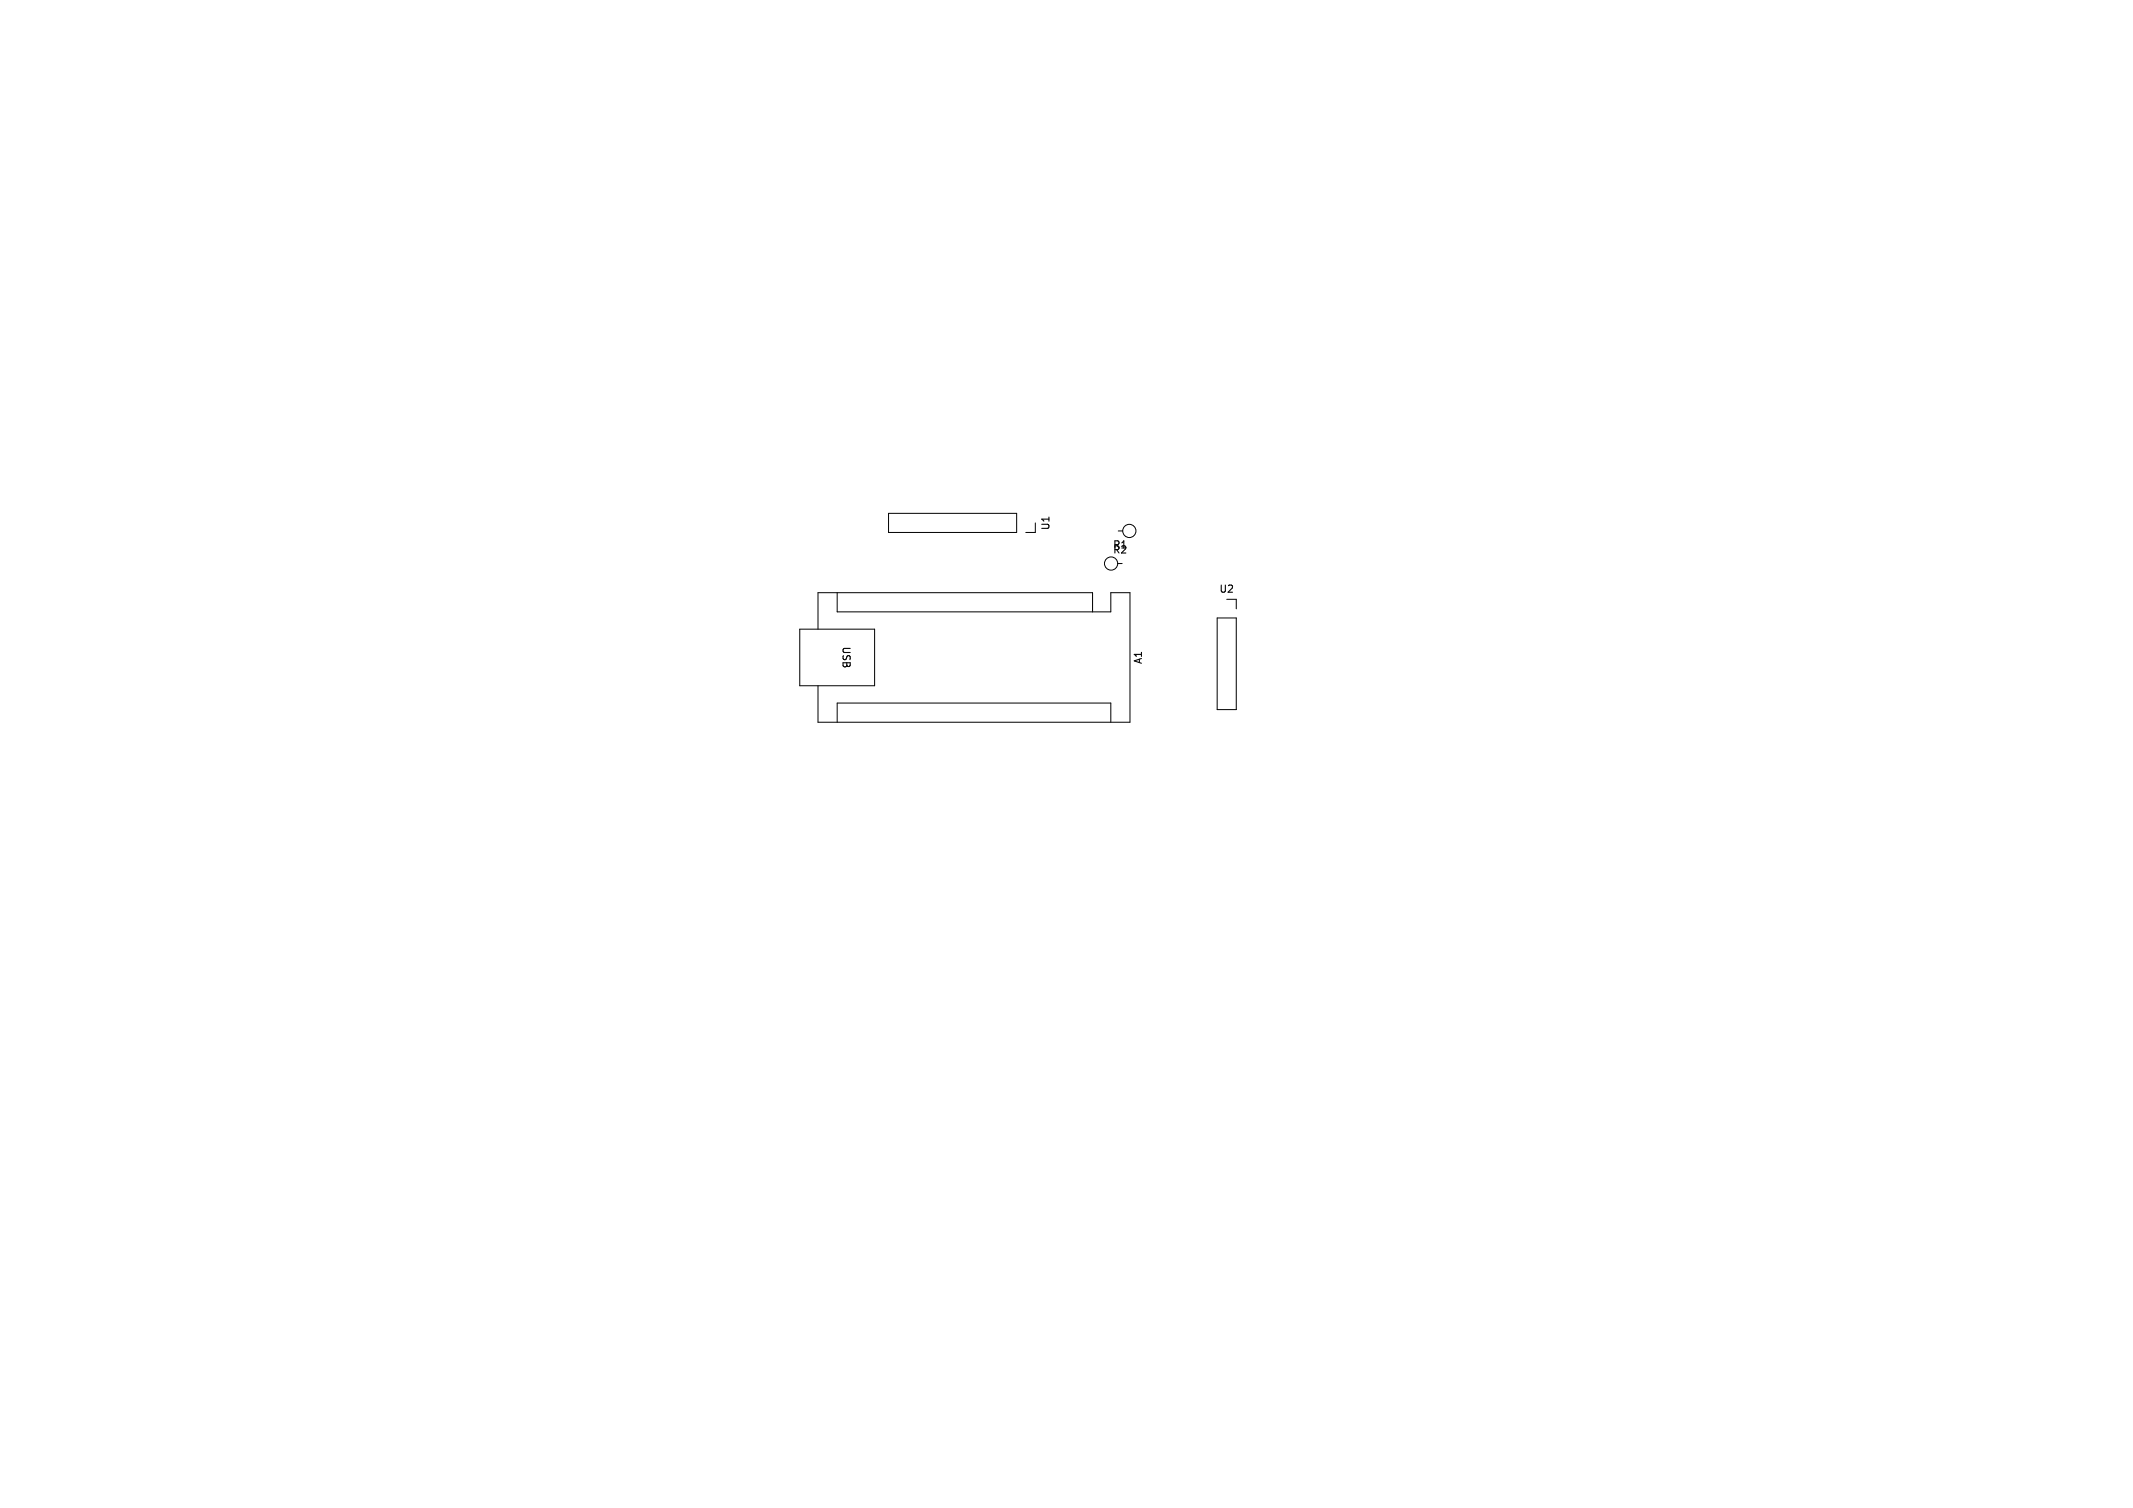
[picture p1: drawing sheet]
<svg xmlns="http://www.w3.org/2000/svg" width="297mm" height="210mm" viewBox="0 0 297 210" stroke-linecap="round" stroke-linejoin="round" font-family="sans-serif">
<defs><g id="words">
<g font-size="1.4">
<text x="146.3" y="73.9" transform="rotate(-90 146.3 73.9)">U1</text>
<text x="154.9" y="76.6">R1</text>
<text x="169.7" y="82.7">U2</text>
<text x="117.1" y="89.9" transform="rotate(90 117.1 89.9)">USB</text>
<text x="159.2" y="92.6" transform="rotate(-90 159.2 92.6)">A1</text>
</g>
</g></defs>
<g fill="none" stroke="#000" stroke-width=".14">
<path d="M123.7 71.5h17.9v2.6h-17.9zM144.2 72.8v1.3h-1.4M155.6 78.5h.6M155.7 73.9h.6M111.4 87.6h10.4v7.9h-10.4zM116.6 82.5v2.7h38.1v-2.7h2.6v18.1h-43.4v-5.1M152.1 85.2v-2.7h-38.2v5.1M169.5 86.1h2.6v12.7h-2.6zM170.8 83.5h1.3v1.3M116.6 100.6v-2.7h38.1v2.7"/>
<circle cx="154.7" cy="78.5" r=".92"/>
<circle cx="157.2" cy="73.9" r=".92"/>
</g>
<use href="#words"/>
</svg>
